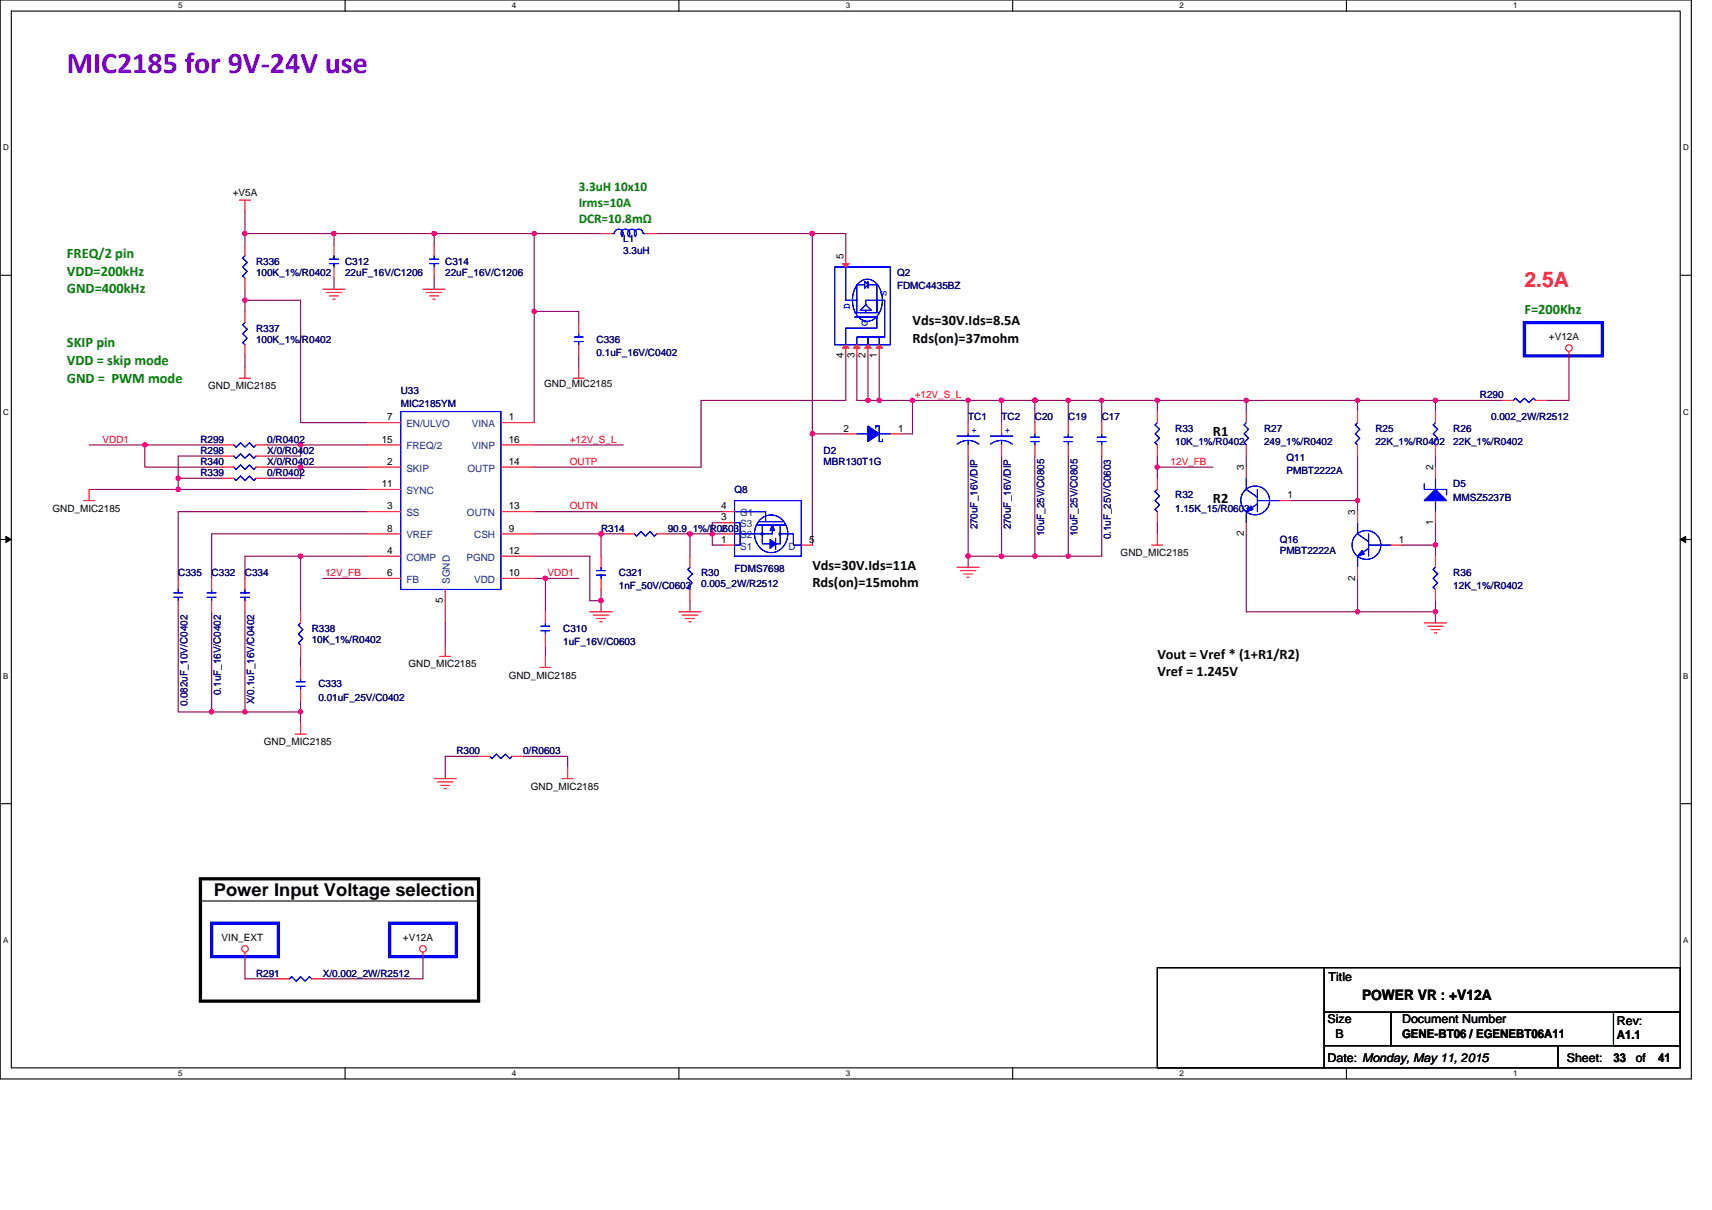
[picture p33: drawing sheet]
<svg xmlns="http://www.w3.org/2000/svg" width="297mm" height="210mm" viewBox="0 0 297 210" stroke-linecap="round" stroke-linejoin="round" font-family="sans-serif">
<defs><g id="words">
<text font-size="5.2" fill="#8000ff" x="11.6" y="12.7">MIC2185 for 9V‐24V use</text>
<text font-size="3.7" fill="#f00" x="264.5" y="49.7">2.5A</text>
<text font-size="3.1" x="37.1" y="155.5">Power Input Voltage selection</text>
<g font-size="2.5" fill="#008000">
<text x="11.6" y="44.8">FREQ/2 pin</text>
<text x="11.6" y="47.9">VDD=200kHz</text>
<text x="11.6" y="50.9">GND=400kHz</text>
<text x="264.5" y="54.5">F=200Khz</text>
<text x="11.6" y="60.3">SKIP pin</text>
<text x="11.6" y="63.3">VDD = skip mode</text>
<text x="11.6" y="66.4">GND = PWM mode</text>
</g>
<g font-size="2.5">
<text x="158.3" y="56.4">Vds=30V.Ids=8.5A</text>
<text x="158.3" y="59.5">Rds(on)=37mohm</text>
<text x="210.5" y="75.7">R1</text>
<text x="210.5" y="87.3">R2</text>
<text x="140.9" y="98.9">Vds=30V.Ids=11A</text>
<text x="140.9" y="101.9">Rds(on)=15mohm</text>
<text x="200.8" y="114.3">Vout = Vref * (1+R1/R2)</text>
<text x="200.8" y="117.4">Vref = 1.245V</text>
<text x="236.3" y="173.5">POWER VR : +V12A</text>
</g>
<g font-size="2.3" fill="#008000">
<text x="100.4" y="33.1">3.3uH 10x10</text>
<text x="100.4" y="35.9">Irms=10A</text>
<text x="100.4" y="38.7">DCR=10.8mΩ</text>
</g>
<g font-size="2.1">
<text x="230.5" y="170.2">Title</text>
<text x="230.3" y="177.6">Size</text>
<text x="243.3" y="177.6">Document Number</text>
<text x="280.5" y="177.9">Rev:</text>
<text x="230.3" y="184.3">Date: Monday, May 11, 2015</text>
<text x="231.7" y="180.1">B</text>
<text x="243.3" y="180.1">GENE-BT06 / EGENEBT06A11</text>
<text x="271.8" y="184.3">Sheet:</text>
<text x="279.9" y="184.4">33</text>
<text x="280.5" y="180.3">A1.1</text>
<text x="283.8" y="184.3">of</text>
<text x="287.7" y="184.4">41</text>
</g>
<g font-size="1.7">
<text x="40.4" y="34">+V5A</text>
<text x="146.3" y="45" transform="rotate(-90 146.3 45)">5</text>
<text x="268.7" y="59.1">+V12A</text>
<text x="146.3" y="62.1" transform="rotate(-90 146.3 62.1)">4</text>
<text x="148.3" y="62.1" transform="rotate(-90 148.3 62.1)">3</text>
<text x="150.2" y="62.1" transform="rotate(-90 150.2 62.1)">2</text>
<text x="152.1" y="62.1" transform="rotate(-90 152.1 62.1)">1</text>
<text x="36.1" y="67.6">GND_MIC2185</text>
<text x="94.4" y="67.2">GND_MIC2185</text>
<text x="66.2" y="76.8">15</text>
<text x="67.2" y="72.9">7</text>
<text x="88.3" y="76.8">16</text>
<text x="88.3" y="72.9">1</text>
<text x="146.3" y="74.9">2</text>
<text x="155.8" y="74.9">1</text>
<text x="67.2" y="80.7">2</text>
<text x="88.3" y="80.7">14</text>
<text x="215.8" y="81.6" transform="rotate(-90 215.8 81.6)">3</text>
<text x="248.7" y="81.6" transform="rotate(-90 248.7 81.6)">2</text>
<text x="9.1" y="88.8">GND_MIC2185</text>
<text x="66.2" y="84.5">11</text>
<text x="67.2" y="88.4">3</text>
<text x="88.3" y="88.4">13</text>
<text x="125.1" y="88.4">4</text>
<text x="223.4" y="86.5">1</text>
<text x="235.1" y="89.4" transform="rotate(-90 235.1 89.4)">3</text>
<text x="67.2" y="92.2">8</text>
<text x="88.3" y="92.2">9</text>
<text x="125.1" y="94.2">1</text>
<text x="125.1" y="92.2">2</text>
<text x="125.1" y="90.3">3</text>
<text x="140.4" y="94.2">5</text>
<text x="215.8" y="93" transform="rotate(-90 215.8 93)">2</text>
<text x="242.7" y="94.2">1</text>
<text x="248.7" y="91.1" transform="rotate(-90 248.7 91.1)">1</text>
<text x="67.2" y="96.1">4</text>
<text x="67.2" y="100">6</text>
<text x="88.3" y="100">10</text>
<text x="88.3" y="96.1">12</text>
<text x="194.4" y="96.5">GND_MIC2185</text>
<text x="235.1" y="100.8" transform="rotate(-90 235.1 100.8)">2</text>
<text x="76.9" y="104.6" transform="rotate(-90 76.9 104.6)">5</text>
<text x="70.9" y="115.8">GND_MIC2185</text>
<text x="88.3" y="117.8">GND_MIC2185</text>
<text x="45.8" y="129.3">GND_MIC2185</text>
<text x="92.1" y="137.1">GND_MIC2185</text>
<text x="38.5" y="163.3">VIN_EXT</text>
<text x="69.9" y="163.3">+V12A</text>
</g>
<g font-size="1.7" fill="#000080">
<text x="44.4" y="45.9">R336</text>
<text x="44.4" y="47.9">100K_1%/R0402</text>
<text x="59.9" y="45.9">C312</text>
<text x="59.9" y="47.9">22uF_16V/C1206</text>
<text x="77.3" y="45.9">C314</text>
<text x="77.3" y="47.9">22uF_16V/C1206</text>
<text x="108.1" y="42.1">L1</text>
<text x="108.1" y="44">3.3uH</text>
<text x="155.6" y="47.9">Q2</text>
<text x="155.6" y="50.2">FDMC4435BZ</text>
<text x="44.4" y="57.5">R337</text>
<text x="44.4" y="59.5">100K_1%/R0402</text>
<text x="103.5" y="59.5">C336</text>
<text x="103.5" y="61.8">0.1uF_16V/C0402</text>
<text x="69.5" y="68.3">U33</text>
<text x="69.5" y="70.7">MIC2185YM</text>
<text x="256.8" y="69.1">R290</text>
<text x="34.8" y="76.8">R299</text>
<text x="46.4" y="76.8">0/R0402</text>
<text x="168" y="73">TC1</text>
<text x="173.8" y="73">TC2</text>
<text x="179.6" y="73">C20</text>
<text x="185.4" y="73">C19</text>
<text x="191.2" y="73">C17</text>
<text x="203.9" y="74.9">R33</text>
<text x="203.9" y="77.2">10K_1%/R0402</text>
<text x="219.3" y="74.9">R27</text>
<text x="219.3" y="77.2">249_1%/R0402</text>
<text x="238.6" y="74.9">R25</text>
<text x="238.6" y="77.2">22K_1%/R0402</text>
<text x="252.2" y="74.9">R26</text>
<text x="252.2" y="77.2">22K_1%/R0402</text>
<text x="258.7" y="73">0.002_2W/R2512</text>
<text x="34.8" y="82.6">R339</text>
<text x="34.8" y="80.7">R340</text>
<text x="34.8" y="78.8">R298</text>
<text x="46.4" y="82.6">0/R0402</text>
<text x="46.4" y="80.7">X/0/R0402</text>
<text x="46.4" y="78.8">X/0/R0402</text>
<text x="142.9" y="78.8">D2</text>
<text x="142.9" y="80.7">MBR130T1G</text>
<text x="223.2" y="79.9">Q11</text>
<text x="223.2" y="82.2">PMBT2222A</text>
<text x="127.4" y="85.5">Q8</text>
<text x="203.9" y="86.5">R32</text>
<text x="203.9" y="88.8">1.15K_15/R0603</text>
<text x="252.2" y="84.5">D5</text>
<text x="252.2" y="86.9">MMSZ5237B</text>
<text x="104.3" y="92.3">R314</text>
<text x="115.9" y="92.3">90.9_1%/R0603</text>
<text x="169.6" y="91.9" transform="rotate(-90 169.6 91.9)">270uF_16V/DIP</text>
<text x="175.4" y="91.9" transform="rotate(-90 175.4 91.9)">270uF_16V/DIP</text>
<text x="181.2" y="93" transform="rotate(-90 181.2 93)">10uF_25V/C0805</text>
<text x="187" y="93" transform="rotate(-90 187 93)">10uF_25V/C0805</text>
<text x="192.8" y="93.6" transform="rotate(-90 192.8 93.6)">0.1uF_25V/C0603</text>
<text x="222" y="94.2">Q16</text>
<text x="30.9" y="100">C335</text>
<text x="36.7" y="100">C332</text>
<text x="42.5" y="100">C334</text>
<text x="107.4" y="100">C321</text>
<text x="121.6" y="100">R30</text>
<text x="121.6" y="101.9">0.005_2W/R2512</text>
<text x="127.4" y="99.2">FDMS7698</text>
<text x="222" y="96.1">PMBT2222A</text>
<text x="252.2" y="100">R36</text>
<text x="107.4" y="102.3">1nF_50V/C0603</text>
<text x="252.2" y="102.3">12K_1%/R0402</text>
<text x="54.1" y="109.6">R338</text>
<text x="54.1" y="111.6">10K_1%/R0402</text>
<text x="97.7" y="109.6">C310</text>
<text x="97.7" y="112">1uF_16V/C0603</text>
<text x="55.2" y="119.3">C333</text>
<text x="32.5" y="122.6" transform="rotate(-90 32.5 122.6)">0.082uF_10V/C0402</text>
<text x="38.3" y="120.6" transform="rotate(-90 38.3 120.6)">0.1uF_16V/C0402</text>
<text x="44.1" y="122.2" transform="rotate(-90 44.1 122.2)">X/0.1uF_16V/C0402</text>
<text x="55.2" y="121.6">0.01uF_25V/C0402</text>
<text x="79.2" y="130.9">R300</text>
<text x="90.8" y="130.9">0/R0603</text>
<text x="44.4" y="169.5">R291</text>
<text x="56" y="169.5">X/0.002_2W/R2512</text>
</g>
<g font-size="1.7" fill="#00f">
<text x="147.5" y="53.7" transform="rotate(-90 147.5 53.7)">D</text>
<text x="153.8" y="51.4" transform="rotate(-90 153.8 51.4)">S</text>
<text x="150.5" y="56.6" transform="rotate(-90 150.5 56.6)">G</text>
<text x="168.6" y="75.1">+</text>
<text x="174.3" y="75.1">+</text>
</g>
<g font-size="1.7" fill="#f00">
<text x="158.7" y="69.1">+12V_S_L</text>
<text x="17.8" y="76.8">VDD1</text>
<text x="98.9" y="76.8">+12V_S_L</text>
<text x="98.9" y="80.7">OUTP</text>
<text x="203.1" y="80.7">12V_FB</text>
<text x="98.9" y="88.4">OUTN</text>
<text x="56.4" y="100">12V_FB</text>
<text x="95" y="100">VDD1</text>
</g>
<g font-size="1.7" fill="#004080">
<text x="70.5" y="74.1">EN/ULVO</text>
<text x="70.5" y="78">FREQ/2</text>
<text x="81.9" y="78">VINP</text>
<text x="81.9" y="74.1">VINA</text>
<text x="70.5" y="81.9">SKIP</text>
<text x="81.1" y="81.9">OUTP</text>
<text x="70.5" y="89.6">SS</text>
<text x="70.5" y="85.7">SYNC</text>
<text x="81" y="89.6">OUTN</text>
<text x="128.4" y="89.6">G1</text>
<text x="70.5" y="93.4">VREF</text>
<text x="82.3" y="93.4">CSH</text>
<text x="128.4" y="95.4">S1</text>
<text x="128.4" y="93.4">S2</text>
<text x="128.4" y="91.5">S3</text>
<text x="136.8" y="95.4">D</text>
<text x="70.5" y="97.3">COMP</text>
<text x="70.5" y="101.2">FB</text>
<text x="78.1" y="101.3" transform="rotate(-90 78.1 101.3)">SGND</text>
<text x="80.9" y="97.3">PGND</text>
<text x="82.3" y="101.2">VDD</text>
</g>
<g font-size="1.4">
<text x="30.9" y="1.5">5</text>
<text x="88.8" y="1.5">4</text>
<text x="146.7" y="1.5">3</text>
<text x="204.7" y="1.5">2</text>
<text x="262.6" y="1.5">1</text>
<text x=".5" y="26.1">D</text>
<text x="292" y="26.1">D</text>
<text x=".5" y="71.9">C</text>
<text x="292" y="71.9">C</text>
<text x=".5" y="117.8">B</text>
<text x="292" y="117.8">B</text>
<text x=".5" y="163.6">A</text>
<text x="292" y="163.6">A</text>
<text x="30.9" y="186.8">5</text>
<text x="88.8" y="186.8">4</text>
<text x="146.7" y="186.8">3</text>
<text x="204.7" y="186.8">2</text>
<text x="262.6" y="186.8">1</text>
</g>
</g></defs>
<path d="M0 0h293.5v187.2h-293.5zM2 1.9h289.5v183.4h-289.5z" fill="none" stroke="#000" stroke-width=".19"/>
<g fill="#fff">
<path d="M30.9 .2h.8v1.6h-.8z"/>
<path d="M30.9 185.5h.8v1.6h-.8z"/>
</g>
<path d="M59.9 0v1.9M59.9 185.3v1.9" fill="none" stroke="#000" stroke-width=".19"/>
<g fill="#fff">
<path d="M88.8 .2h.8v1.6h-.8z"/>
<path d="M88.8 185.5h.8v1.6h-.8z"/>
</g>
<path d="M117.8 0v1.9M117.8 185.3v1.9" fill="none" stroke="#000" stroke-width=".19"/>
<g fill="#fff">
<path d="M146.7 .2h.8v1.6h-.8z"/>
<path d="M146.7 185.5h.8v1.6h-.8z"/>
</g>
<path d="M175.7 0v1.9M175.7 185.3v1.9" fill="none" stroke="#000" stroke-width=".19"/>
<g fill="#fff">
<path d="M204.7 .2h.7v1.6h-.7z"/>
<path d="M204.7 185.5h.7v1.6h-.7z"/>
</g>
<path d="M233.6 0v1.9M233.6 185.3v1.9" fill="none" stroke="#000" stroke-width=".19"/>
<g fill="#fff">
<path d="M262.6 .2h.7v1.6h-.7z"/>
<path d="M262.6 185.5h.7v1.6h-.7z"/>
<path d="M.5 24.8h1v1.6h-1z"/>
<path d="M292 24.8h1v1.6h-1z"/>
<path d="M.5 70.7h1v1.5h-1z"/>
<path d="M292 70.7h1v1.5h-1z"/>
</g>
<path d="M0 47.8h2M291.5 47.8h2" fill="none" stroke="#000" stroke-width=".19"/>
<g fill="#fff">
<path d="M.5 116.5h.9v1.6h-.9z"/>
<path d="M292 116.5h.9v1.6h-.9z"/>
</g>
<path d="M0 93.6h2M291.5 93.6h2" fill="none" stroke="#000" stroke-width=".19"/>
<path d="M1 93.1l1 .5-1 .5zM291.5 93.6l1-.5v1z" fill="#000" stroke="#000" stroke-width=".17"/>
<g fill="#fff">
<path d="M.5 162.4h.9v1.5h-.9z"/>
<path d="M292 162.4h.9v1.5h-.9z"/>
</g>
<path d="M0 139.5h2M291.5 139.5h2M34.8 152.5h48.2v3.9h-48.2zM200.8 167.9h29v17.4h-29zM229.8 175.7h11.5v5.8h-11.5zM229.8 167.9h61.7v7.8h-61.7zM241.3 175.7h50.2v5.8h-50.2zM279.9 175.7h11.6v5.8h-11.6zM229.8 181.5h40.5v3.8h-40.5zM270.3 181.5h21.2v3.8h-21.2z" fill="none" stroke="#000" stroke-width=".19"/>
<path d="M264.5 56h13.5v5.8h-13.5zM36.7 160.2h11.6v5.8h-11.6zM67.6 160.2h11.6v5.8h-11.6z" fill="none" stroke="#00f" stroke-width=".57"/>
<path d="M34.8 152.5h48.2v21.2h-48.2z" fill="none" stroke="#000" stroke-width=".57"/>
<g fill="none" stroke="#800040" stroke-width=".19">
<path d="M42.5 36.7v3.8M42.5 50.2v1.9M42.5 52.1v1.9M42.5 40.5v2M42.5 52.1h9.7v21.2h11.5M42.5 40.5h15.5M58 48.3v1.9M58 40.5v2M58 40.5h17.3v2M75.3 40.5h17.4M75.3 48.3v1.9M92.7 40.5v13.5h7.7v2"/>
<path d="M92.7 54v19.3M92.7 40.5h11.6M113.9 40.5h27M140.9 40.5v34.8M140.9 40.5h5.8v3.9M15.5 77.2h9.6v3.9h13.5M25.1 77.2h13.5M38.6 79.1h-7.7v3.9M42.5 61.8v1.9M46.4 77.2h5.8v1.9h-5.8M52.2 77.2h11.5M92.7 77.2h15.4"/>
<path d="M100.4 61.8v1.9M140.9 75.3v19.3M140.9 75.3h5.8M146.7 61.8v7.7h-25.1v11.6h-28.9M148.7 61.8v7.7M148.7 69.5h1.9M150.6 61.8v7.7M150.6 69.5h1.9M152.5 61.8v7.7M152.5 69.5h5.8M158.3 69.5v5.8h-1.9M158.3 69.5h9.7"/>
<path d="M168 79.1v17.4M168 69.5v3.8M168 69.5h5.8M173.8 69.5v3.8M173.8 79.1v17.4M173.8 69.5h5.8M179.6 79.1v17.4M179.6 69.5v3.8M179.6 69.5h5.8M185.4 69.5v3.8M185.4 79.1v17.4M185.4 69.5h5.8"/>
<path d="M191.2 69.5h9.6v1.9M191.2 79.1v17.4h-5.8M191.2 69.5v3.8M200.8 69.5h15.4M200.8 79.1v2M216.2 79.1v2M216.2 69.5v1.9M216.2 69.5h19.3M235.5 79.1v7.8M235.5 69.5v1.9M235.5 69.5h13.6M249.1 79.1v2"/>
<path d="M249.1 69.5h11.5M249.1 69.5v1.9M272.2 61.8v7.7h-3.8M15.5 84.9h15.4M30.9 83v1.9M30.9 84.9h32.8M30.9 83h7.7M46.4 81.1h5.8v1.9h-5.8M52.2 96.5h-9.7v3.9M52.2 96.5h11.5M52.2 81.1h11.5M52.2 96.5v9.7"/>
<path d="M63.7 88.8h-32.8v11.6M63.7 92.6h-27v7.8M92.7 92.6h11.6M92.7 96.5h9.6v7.7h2M92.7 88.8h32.8M104.3 92.6h3.8M104.3 92.6v3.9M115.9 92.6h3.8M119.7 92.6h3.9M119.7 92.6v3.9M123.6 92.6v2h1.9M123.6 92.6h1.9"/>
<path d="M125.5 90.7h-1.9v1.9M168 96.5v1.9M168 96.5h11.6M179.6 96.5h5.8M200.8 81.1h9.7M200.8 81.1v1.9M200.8 90.7v1.9M216.2 92.6v13.6h19.3M224 86.9h11.5v1.9M243.3 94.6h5.8M249.1 94.6v1.9M249.1 90.7v3.9"/>
<path d="M30.9 106.2v17.3h5.8M36.7 106.2v17.3M42.5 106.2v17.3M52.2 113.9v1.9M56 100.4h7.7M77.3 108.1v3.9M92.7 100.4h1.9M94.6 112v1.9M94.6 100.4v5.8M94.6 100.4h5.8M104.3 102.3v1.9M104.3 104.2v2"/>
<path d="M119.7 104.2v2M235.5 106.2h13.6M235.5 100.4v5.8M249.1 106.2v1.9M249.1 104.2v2M36.7 123.5h5.8M42.5 123.5h9.7M52.2 121.6v1.9M52.2 123.5v2M83 131.3h-5.7v3.8M90.8 131.3h7.7v1.9M42.5 166v3.9h5.8"/>
<path d="M73.4 166v3.9h-17.4"/>
</g>
<g fill="#f0f" stroke="#f0f" stroke-width=".19">
<circle cx="185.3" cy="69.5" r=".38"/>
<circle cx="185.3" cy="96.5" r=".38"/>
<circle cx="140.9" cy="40.5" r=".38"/>
<circle cx="150.6" cy="69.5" r=".38"/>
<circle cx="168" cy="69.5" r=".38"/>
<circle cx="249" cy="69.5" r=".38"/>
<circle cx="249" cy="94.6" r=".38"/>
<circle cx="140.9" cy="75.3" r=".38"/>
<circle cx="235.5" cy="69.5" r=".38"/>
<circle cx="216.2" cy="69.5" r=".38"/>
<circle cx="235.5" cy="86.9" r=".38"/>
<circle cx="249" cy="106.2" r=".38"/>
<circle cx="235.5" cy="106.2" r=".38"/>
<circle cx="200.8" cy="69.5" r=".38"/>
<circle cx="36.7" cy="123.5" r=".38"/>
<circle cx="200.8" cy="81.1" r=".38"/>
<circle cx="158.3" cy="69.5" r=".38"/>
<circle cx="179.6" cy="96.5" r=".38"/>
<circle cx="42.5" cy="40.5" r=".38"/>
<circle cx="92.7" cy="54" r=".38"/>
<circle cx="75.3" cy="40.5" r=".38"/>
<circle cx="42.5" cy="52.1" r=".38"/>
<circle cx="119.7" cy="92.6" r=".38"/>
<circle cx="52.1" cy="123.5" r=".38"/>
<circle cx="42.5" cy="123.5" r=".38"/>
<circle cx="104.3" cy="104.2" r=".38"/>
<circle cx="94.6" cy="100.4" r=".38"/>
<circle cx="173.8" cy="69.5" r=".38"/>
<circle cx="179.6" cy="69.5" r=".38"/>
<circle cx="168" cy="96.5" r=".38"/>
<circle cx="191.1" cy="69.5" r=".38"/>
<circle cx="104.3" cy="92.6" r=".38"/>
<circle cx="173.8" cy="96.5" r=".38"/>
<circle cx="92.7" cy="40.5" r=".38"/>
<circle cx="25.1" cy="77.2" r=".38"/>
<circle cx="57.9" cy="40.5" r=".38"/>
<circle cx="52.1" cy="77.2" r=".38"/>
<circle cx="52.1" cy="81.1" r=".38"/>
<circle cx="30.9" cy="83" r=".38"/>
<circle cx="30.9" cy="84.9" r=".38"/>
<circle cx="152.5" cy="69.5" r=".38"/>
<circle cx="123.6" cy="92.6" r=".38"/>
<circle cx="52.1" cy="96.5" r=".38"/>
</g>
<g fill="none" stroke="#f00" stroke-width=".19">
<path d="M41.5 34.7h2M42.5 34.7v2M42.5 59.8v2M42.5 54v2M42.5 48.3v1.9M42.5 42.5v1.9M56 50.2h3.9M56.6 50.8h2.7M57.2 51.4h1.5M57.8 51.9h.3M58 46.3v2M58 42.5v1.9"/>
<path d="M73.4 50.2h3.9M74 50.8h2.7M74.5 51.4h1.6M75.1 51.9h.4M75.3 46.3v2M75.3 42.5v1.9M100.4 56v1.9M100.4 59.8v2M104.3 40.5h1.9M112 40.5h1.9M146.7 59.8v2M146.7 44.4v1.9"/>
<path d="M148.7 59.8v2M150.6 59.8v2M152.5 59.8v2M38.6 77.2h2M38.6 79.1h2M41.5 65.6h2M42.5 63.7v1.9M44.4 77.2h2M44.4 79.1h2M63.7 73.3h5.8M63.7 77.2h5.8M86.9 77.2h5.8"/>
<path d="M86.9 73.3h5.8M99.5 65.6h1.9M100.4 63.7v1.9M146.7 75.3h2M154.5 75.3h1.9M168 73.3v2M168 77.2v1.9M173.8 73.3v2M173.8 77.2v1.9M179.6 73.3v2M179.6 77.2v1.9M185.4 73.3v2"/>
<path d="M185.4 77.2v1.9M191.2 77.2v1.9M191.2 73.3v2M200.8 77.2v1.9M200.8 71.4v1.9M216.2 77.2v1.9M216.2 71.4v1.9M235.5 77.2v1.9M235.5 71.4v1.9M249.1 77.2v1.9M249.1 71.4v1.9M260.6 69.5h2"/>
<path d="M266.4 69.5h2M272.2 61v.8M14.5 86.9h1.9M15.5 84.9v2M38.6 83h2M38.6 81.1h2M44.4 83h2M44.4 81.1h2M63.7 81.1h5.8M63.7 88.8h5.8M63.7 84.9h5.8M63.7 96.5h5.8"/>
<path d="M63.7 92.6h5.8M86.9 96.5h5.8M86.9 92.6h5.8M86.9 88.8h5.8M86.9 81.1h5.8M104.3 96.5v1.9M108.1 92.6h2M113.9 92.6h2M119.7 96.5v1.9M125.5 94.6h1.9M125.5 88.8h1.9M125.5 92.6h1.9"/>
<path d="M125.5 90.7h1.9M139 94.6h1.9M166 98.4h3.9M166.6 99h2.7M167.2 99.6h1.6M199.8 94.6h2M200.8 92.6v2M200.8 88.8v1.9M200.8 83v1.9M216.2 90.7v1.9M216.2 81.1v1.9M222 86.9h2"/>
<path d="M235.5 98.4v2M235.5 88.8v1.9M241.3 94.6h2M249.1 96.5v1.9M249.1 88.8v1.9M249.1 81.1v1.9M30.9 104.2v2M30.9 100.4v1.9M36.7 100.4v1.9M36.7 104.2v2M42.5 100.4v1.9M42.5 104.2v2"/>
<path d="M52.2 115.8v2M52.2 119.7v1.9M52.2 112v1.9M52.2 106.2v1.9M63.7 100.4h5.8M76.3 113.9h1.9M77.3 112v1.9M77.3 102.3v5.8M86.9 100.4h5.8M93.7 115.8h1.9M94.6 113.9v1.9M94.6 110v2"/>
<path d="M94.6 106.2v1.9M102.3 106.2h3.9M102.9 106.7h2.7M103.5 107.3h1.5M104.1 107.9h.4M104.3 100.4v1.9M117.8 106.2h3.8M118.4 106.7h2.7M119 107.3h1.5M119.5 107.9h.4M119.7 102.3v1.9M167.8 100.2h.4"/>
<path d="M247.1 108.1h3.9M247.7 108.7h2.7M248.3 109.3h1.5M248.9 109.8h.4M249.1 102.3v1.9M51.2 127.4h1.9M52.2 125.5v1.9M75.3 135.1h3.9M75.9 135.7h2.7M76.5 136.3h1.5M77.1 136.9h.3M83 131.3h2"/>
<path d="M88.8 131.3h2M97.5 135.1h2M98.5 133.2v1.9M42.5 165.2v.8M48.3 169.9h1.9M54.1 169.9h1.9M73.4 165.2v.8"/>
<circle cx="272.2" cy="60.4" r=".57"/>
<circle cx="42.5" cy="164.7" r=".57"/>
<circle cx="73.4" cy="164.7" r=".57"/>
</g>
<g fill="none" stroke="#00f" stroke-width=".19">
<path d="M42.5 56l-.4 .4 .8 .7-.8 .8 .8 .8-.8 .8 .4 .3M42.5 44.4l-.4 .4 .8 .8-.8 .7 .8 .8-.8 .8 .4 .4M57.2 45h1.5M57.2 45.7h1.5M58 44.4v.6M58 45.7v.6M74.5 45h1.6M74.5 45.7h1.6M75.3 44.4v.6M75.3 45.7v.6M99.6 59.3h1.6M99.6 58.5h1.6"/>
<path d="M100.4 59.3v.5M100.4 57.9v.6M106.6 40.5a.75 .75 0 0 1 1-.7 .75 .75 0 0 1 .3 1.2M106.6 40.3v.2h-.4M108 41a.75 .75 0 0 1 0-1 .75 .75 0 0 1 1 0 .75 .75 0 0 1 0 1.1M110.2 41a.75 .75 0 0 0 0-1 .75 .75 0 0 0-1.1 0 .75 .75 0 0 0 0 1.1M112 40.5h-.4a.76 .76 0 0 0-1.1-.7 .76 .76 0 0 0-.2 1.2M144.8 46.3h9.7v13.5h-9.7zM146.7 46.3v5.8h2M148.3 55h3.8v1.9h-5.4v2.9M148.7 52.1v2.2h3.8M148.7 59.8v-1.3h1.9v1.3"/>
<path d="M148.9 49.3a2.19 2.19 0 0 1 3.8 .8 4.5 4.5 0 0 1-1.2 5.4 2.19 2.19 0 0 1-3.2-1.4 4.8 4.8 0 0 1 .6-4.8zM150 49.4h-1.3v2.7M150 48.8l.6 .6-.6 .6zM150.2 52.9l1 .9h-1.9zM150.2 53.8v.5M150.2 52.9v-.8h3.3v6.4h-1M150.6 48.8v1.2M150.6 58.5h1.9v1.3M150.6 49.4h1.5v4.9h-3.8M152.1 52.3v1.7M44.4 77.2l-.4 .4-.7-.8-.8 .8-.8-.8-.7 .8-.4-.4M44.4 79.1l-.4 .4-.7-.7-.8 .7-.8-.7-.7 .7-.4-.4"/>
<path d="M69.5 71.4h17.4v30.9h-17.4zM148.7 75.3h1.9M152 74.3v-.4h.5v2.7h.6v-.4M152.5 75.3h2M166 75.7h3.9M166.1 77.1a3.1 3.1 0 0 1 3.7 0M168 76.4v.8M168 75.3v.4M171.8 75.7h3.9M173.8 76.4l1.1 .3 .7 .4M173.8 76.4l-1.2 .3-.7 .4M173.8 76.4v.8"/>
<path d="M173.8 75.3v.4M178.8 76.6h1.5M178.8 75.9h1.5M179.6 76.6v.6M179.6 75.3v.6M184.6 76.6h1.5M184.6 75.9h1.5M185.4 76.6v.6M185.4 75.3v.6M190.4 75.9h1.5M190.4 76.6h1.5M191.2 75.3v.6"/>
<path d="M191.2 76.6v.6M200.8 73.3l-.4 .4 .8 .8-.8 .8 .8 .8-.8 .7 .4 .4M216.2 73.3l-.3 .4 .7 .8-.7 .8 .7 .8-.7 .7 .3 .4M235.5 73.3l-.3 .4 .7 .8-.7 .8 .7 .8-.7 .7 .3 .4M249.1 73.3l-.4 .4 .7 .8-.7 .8 .7 .8-.7 .7 .4 .4M262.6 69.5l.4-.4 .7 .8 .8-.8 .8 .8 .7-.8 .4 .4M40.6 83l.4 .4 .7-.8 .8 .8 .8-.8 .7 .8 .4-.4M44.4 81.1l-.4 .3-.7-.7-.8 .7-.8-.7-.7 .7-.4-.3M103.5 99h1.5M103.5 99.8h1.5M104.3 98.4v.6M104.3 99.8v.6"/>
<path d="M113.9 92.6l-.4 .4-.7-.7-.8 .7-.8-.7-.8 .7-.3-.4M119.7 98.4l-.4 .4 .8 .8-.8 .8 .8 .8-.8 .7 .4 .4M127.4 88.8h5.4v1.7M127.4 86.9h11.6v9.6h-11.6zM127.4 90.7h1v3.9h-1M131.3 91.1h5M131.7 90.5h4.2M132 90.1a2.88 2.88 0 0 1 3.2-.3 2.88 2.88 0 0 1 1.5 2.8 2.96 2.96 0 0 1-4.2 3 3.5 3.5 0 0 1-.5-5.5zM132.3 91.1v3.3h1.3M134 92.1v.5h-6.6M134.6 93.4v2M135.4 92.6h2.3v2h1.3"/>
<path d="M135.4 91.1v3.3h-1M200.8 84.9l-.4 .4 .8 .8-.8 .8 .8 .7-.8 .8 .4 .4M216.2 83v1.9l2 1.4M218.2 86.9h3.8M218.2 87.4l-2 1.4v1.9M218.2 84.9v3.9M235.5 90.7v1.9l2 1.4M237.5 94.6h3.8M237.5 95.2l-2 1.3v1.9M237.5 92.6v3.9M247.1 84v.9h3.9v1M249.1 86.9v1.9"/>
<path d="M249.1 83v1.9M249.1 98.4l-.4 .4 .7 .8-.7 .8 .7 .8-.7 .7 .4 .4M30.2 102.9h1.5M30.2 103.7h1.5M30.9 102.3v.6M30.9 103.7v.5M35.9 103.7h1.6M35.9 102.9h1.6M36.7 103.7v.5M36.7 102.3v.6M41.7 103.7h1.6M41.7 102.9h1.6"/>
<path d="M42.5 103.7v.5M42.5 102.3v.6M51.4 119.1h1.5M51.4 118.3h1.5M52.2 108.1l-.4 .4 .7 .8-.7 .7 .7 .8-.7 .8 .4 .4M52.2 119.1v.6M52.2 117.8v.5M93.8 108.7h1.6M93.8 109.5h1.6M94.6 108.1v.6M94.6 109.5v.5M88.8 131.3l-.3 .4-.8-.8-.8 .8-.8-.8-.7 .8-.4-.4"/>
<path d="M54.1 169.9l-.4-.4-.8 .8-.7-.8-.8 .8-.8-.8-.4 .4"/>
<circle cx="217.8" cy="86.8" r="2.5"/>
<circle cx="237.1" cy="94.6" r="2.5"/>
</g>
<g fill="#00f" stroke="#00f" stroke-width=".19">
<path d="M134 91.1l.4 1h-.8z" fill-rule="evenodd"/>
<path d="M133.6 93.6l1 .8-1 .8z" fill-rule="evenodd"/>
<path d="M132.1 92.5h.3v.3h-.3z" fill-rule="evenodd"/>
<path d="M135.2 92.5h.3v.3h-.3z" fill-rule="evenodd"/>
<path d="M134 91.1l.4 1h-.8z" fill-rule="evenodd"/>
<path d="M133.6 93.6l1 .8-1 .8z" fill-rule="evenodd"/>
<path d="M132.1 92.5h.3v.3h-.3z" fill-rule="evenodd"/>
<path d="M135.2 92.5h.3v.3h-.3z" fill-rule="evenodd"/>
<path d="M150.6 73.9l1.9 1.4-1.9 1.3z" fill-rule="evenodd"/>
<path d="M150.6 73.9l1.9 1.4-1.9 1.3z" fill-rule="evenodd"/>
<path d="M236.3 95.5l.4 .6-1.2 .4z" fill-rule="evenodd"/>
<path d="M236.3 95.5l.4 .6-1.2 .4z" fill-rule="evenodd"/>
<path d="M247.1 86.9l2-2 1.9 2z" fill-rule="evenodd"/>
<path d="M247.1 86.9l2-2 1.9 2z" fill-rule="evenodd"/>
<path d="M217 87.8l.4 .6-1.2 .4z" fill-rule="evenodd"/>
<path d="M217 87.8l.4 .6-1.2 .4z" fill-rule="evenodd"/>
</g>
<g fill="#f00" stroke="#f00" stroke-width=".19">
<path d="M146.2 60.4l.5-.6 .6 .6z"/>
<path d="M146.2 45.8h1.1l-.6 .5z"/>
<path d="M148.1 60.4l.6-.6 .5 .6z"/>
<path d="M150 60.4l.6-.6 .6 .6z"/>
<path d="M152 60.4l.5-.6 .6 .6z"/>
</g>
<use href="#words"/>
</svg>
